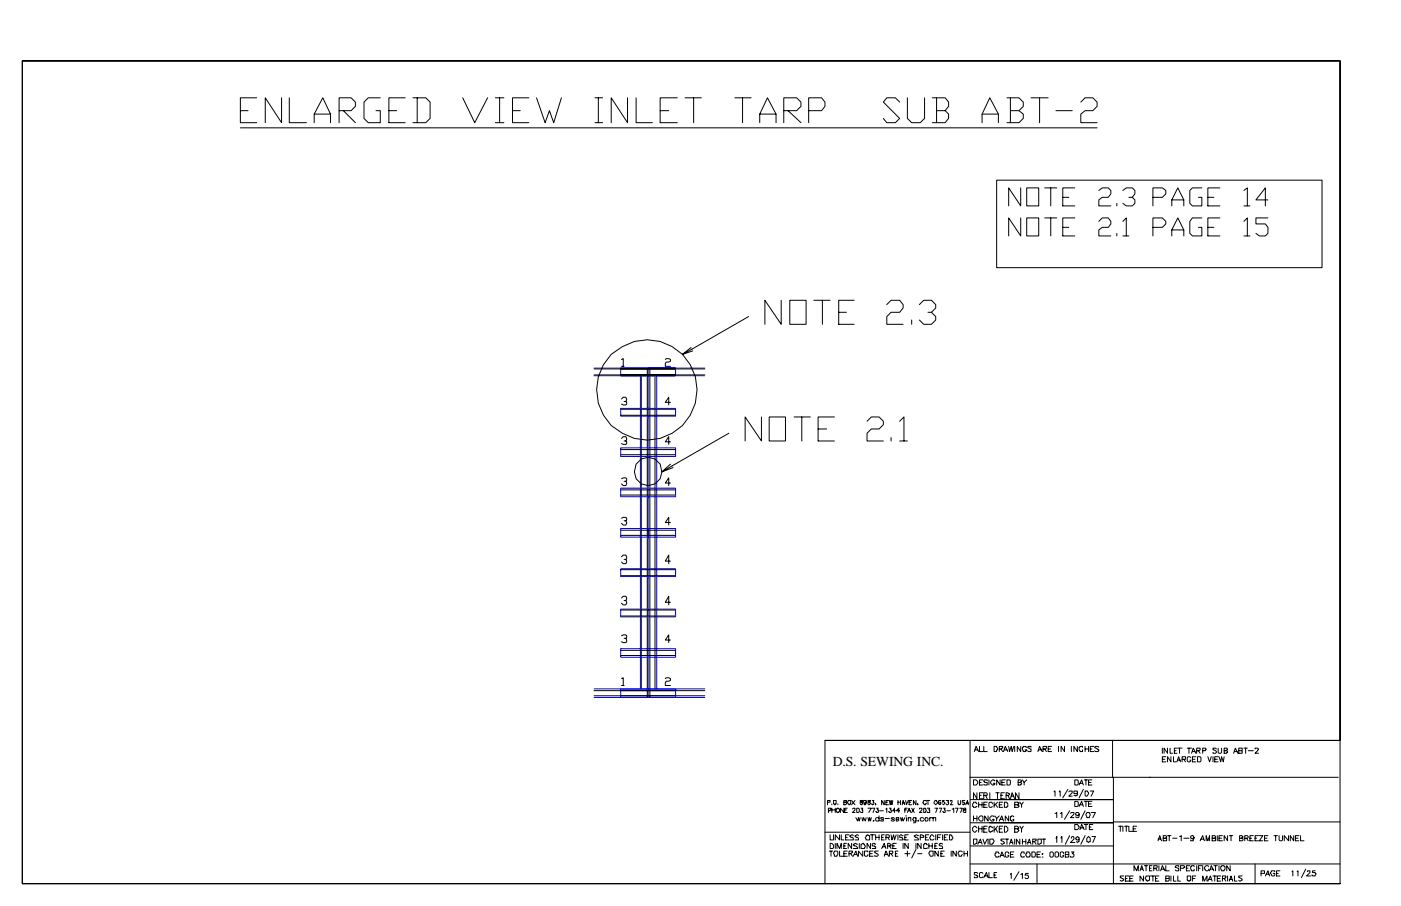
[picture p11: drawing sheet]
<svg xmlns="http://www.w3.org/2000/svg" width="432mm" height="279mm" viewBox="0 0 432 279" stroke-linecap="round" stroke-linejoin="round" font-family="sans-serif">
<defs><g id="words">
<text font-size="4.2" x="256.6" y="236.3">D.S. SEWING INC.</text>
</g></defs>
<g fill="none" stroke="#00f" stroke-width=".31">
<path d="M183.1 113.5h34.1M183.1 115.9h34.1M191.3 113.5h16.9v2.4h-16.9zM197.4 115.9v96.6M199.8 113.5v101.6M202.4 115.9v96.6M191.3 138.1h16.9v2.7h-16.9zM191.3 125.9h16.9v2.4h-16.9zM191.3 150.5h16.9v2.7h-16.9zM191.3 175.4h16.9v2.4h-16.9zM191.3 163h16.9v2.6h-16.9zM191.3 187.9h16.9v2.3h-16.9z"/>
<path d="M183.1 215.1h34.1M183.1 212.5h34.1M191.3 212.5h16.9v2.6h-16.9zM191.3 200h16.9v2.7h-16.9z"/>
</g>
<g fill="none" stroke="#000" stroke-width=".31">
<path d="M6.9 18.8h406.1v209.5h-158.7v44.2M6.9 18.8v253.7h406.1M6.9 18.8h406.1v253.7M74.1 39.4h264M74.1 34.1h2.4M79.1 30.2h-5v7.6h5M86.8 30.2v7.6l-5-7.6v7.6M89.2 30.2v7.6h5.3M96.8 37.8v-2.6l2.7-5 2.4 5v2.6M96.8 35.2h5.1M104.5 34.1h3.7l1.3-1.3v-1.3l-1.3-1.3h-3.7v7.6M105.8 34.1l3.7 3.7"/>
<path d="M117.2 30.2h-3.7l-1.3 1.3v5l1.3 1.3h3.7v-3.7h-1.3M119.9 34.1h2.3M124.9 30.2h-5v7.6h5M127.3 30.2h3.9l1.4 1.3v5l-1.4 1.3h-3.9M128.6 30.2v7.6M142.6 30.2l3.7 7.6 4-7.6M152.7 37.8h2.6M152.7 30.2h2.6M154 30.2v7.6M158 34.1h2.3M163 30.2h-5v7.6h5M165.4 30.2l2.6 7.6 1.3-3.7 1.4 3.7 2.3-7.6"/>
<path d="M183.4 37.8h2.3M183.4 30.2h2.3M184.4 30.2v7.6M193.4 30.2v7.6l-5-7.6v7.6M196.1 30.2v7.6h5M203.5 34.1h2.6M208.8 30.2h-5.3v7.6h5.3M211.1 30.2h5.1M213.8 30.2v7.6M226.5 30.2h5M228.9 30.2v7.6M234.2 37.8v-2.6l2.3-5 2.7 5v2.6"/>
<path d="M234.2 35.2h5M241.6 34.1h3.9l1.4-1.3v-1.3l-1.4-1.3h-3.9v7.6M242.9 34.1l4 3.7M249.2 34.1h4l1.1-1.3v-1.3l-1.1-1.3h-4v7.6M277.3 31.5l-1.3-1.3h-2.7l-1 1.3 5 5-1.3 1.3h-2.7l-1-1.3M279.7 30.2v6.3l1.3 1.3h2.6l1.4-1.3v-6.3M287.3 30.2h4l1.1 1.3v1.3l-1.1 1.3M288.7 34.1h2.6l1.1 1.1v1.3l-1.1 1.3h-4M288.7 30.2v7.6M302.7 37.8v-2.6l2.4-5 2.6 5v2.6M302.7 35.2h5M310.4 30.2h3.7l1.3 1.3v1.3l-1.3 1.3"/>
<path d="M311.4 34.1h2.7l1.3 1.1v1.3l-1.3 1.3h-3.7M311.4 30.2v7.6M317.8 30.2h5.3M320.4 30.2v7.6M325.4 34.1h5.1M333.1 31.5l1.3-1.3h2.4l1.3 1.3v1.3l-1.3 1.3h-2.4l-1.3 1.1v2.6h5M307.2 55.6h100.3v26.9h-100.3zM314.6 57.9v5.6l-3.7-5.6v5.6M316.4 57.9h3.7v5.6h-3.7zM322 57.9h3.7M323.8 57.9v5.6M331.3 57.9h-3.7v5.6h3.7"/>
<path d="M338.7 58.7l1-.8h1.9l.8 .8v1.1l-.8 1.1h-1.9l-1 .7v1.9h3.7M346.1 58.7l1-.8h1.9l.8 .8v1.1l-.8 1.1h-1.1M370.4 57.9h-2.9l-.8 .8v4l.8 .8h2.9v-2.6h-1M376 57.9h-3.7v5.6h3.7M383.4 58.7l1-.8v5.6M314.6 67.2v5.6l-3.7-5.6v5.6M316.4 67.2h3.7v5.6h-3.7zM322 67.2h3.7M323.8 67.2v5.6M327.6 60.9h1.8M327.6 70.1h1.8M331.3 67.2h-3.7v5.6h3.7"/>
<path d="M338.7 68.3l1-1.1h1.9l.8 1.1v.8l-.8 1h-1.9l-1 .8v1.9h3.7M344.2 62.7v.8M344.2 72v.8M346.1 68.3l1-1.1v5.6M346.1 72.8h1.8M349 60.9l.8 .7v1.1l-.8 .8h-1.9l-1-.8M355.3 60.9h2.9l1.1-1.1v-1.1l-1.1-.8h-2.9v5.6M355.3 70.1h2.9l1.1-1v-.8l-1.1-1.1h-2.9v5.6M361.2 63.5v-1.9l1.8-3.7 1.9 3.7v1.9M361.2 72.8v-1.9l1.8-3.7 1.9 3.7v1.9M361.2 61.6h3.7M361.2 70.9h3.7"/>
<path d="M370.4 67.2h-2.9l-.8 1.1v3.7l.8 .8h2.9v-2.7h-1M372.3 60.9h1.8M372.3 70.1h1.8M376 67.2h-3.7v5.6h3.7M383.4 68.3l1-1.1v5.6M383.4 63.5h1.8M383.4 72.8h1.8M390.8 61.6h-3.7l2.9-3.7v5.6M390.8 67.2h-3.7v1.9h2.9l.8 1v1.9l-.8 .8h-1.9l-1-.8M230.7 97.6l-20.4 11.7M240.8 92.6v7.4l-5.1-7.4v7.4M243.4 92.6h5v7.4h-5z"/>
<path d="M250.8 92.6h5.1M253.5 92.6v7.4M258.5 96.3h2.4M263.3 92.6h-4.8v7.4h4.8M273.3 93.9l1.3-1.3h2.7l1 1.3v1.1l-1 1.3h-2.7l-1.3 1.3v2.4h5M281 98.7v1.3M283.4 93.9l1.3-1.3h2.4l1.3 1.3v1.1l-1.3 1.3h-1.1M287.1 96.3l1.3 1.3v1.1l-1.3 1.3h-2.4l-1.3-1.3M183.1 113.8h34.1M183.1 115.6h34.1M188.4 109.3a15.8 15.8 0 0 1 18.8-2.4 15.4 15.4 0 0 1 5.6 21 15.4 15.4 0 0 1-21 5.7 15.3 15.3 0 0 1-3.4-24.3zM191.3 115.6h16.9"/>
<path d="M191.6 110.9l.5-.3v2.4M191.6 113h.8M197.6 115.9v96.6M199.5 113.5v101.6M200.3 113.5v101.6M201.9 115.9v96.6M205.1 110.9l.2-.3h.8l.5 .3v.5l-.5 .3h-.8l-.2 .5v.8h1.5M213 107.2l-2.7 2.1 3.2-1.1M191.3 128.1h16.9M191.3 138.6h16.9M191.3 126.2h16.9M191.6 123l.5-.5h.8l.2 .8-.2 .5h-.5"/>
<path d="M191.6 135.2l.5-.5h.8l.2 .8-.2 .5h-.5M192.9 123.8l.2 .3v.5l-.2 .3h-.8l-.5-.3M192.9 136l.2 .3v.5l-.2 .3h-.8l-.5-.3M206.6 124.1h-1.5l1-1.6v2.4M206.6 136.3h-1.5l1-1.6v2.4M224.6 133.6l-20.6 11.9M234.7 128.6v7.4l-5-7.4v7.4M237.1 128.6h5v7.4h-5zM244.7 128.6h5.1M247.1 128.6v7.4M252.1 132.3h2.7M257.2 128.6h-5.1v7.4h5.1"/>
<path d="M267.2 129.9l1.4-1.3h2.3l1.4 1.3v1.1l-1.4 1.3h-2.3l-1.4 1.3v2.4h5.1M274.6 134.9v1.1M277.3 129.9l1.3-1.3v7.4M277.3 136h2.4M191.3 152.7h16.9M191.3 140.2h16.9M191.3 151.1h16.9M191.6 147.6l.5-.2h.8l.2 .2v.6l-.2 .2h-.5M191.6 159.8l.5-.3h.8l.2 .3v.5l-.2 .3h-.5M192.9 148.4l.2 .6-.2 .8h-.8l-.5-.6M196.1 143.1a4.3 4.3 0 0 1 6.4-1 4.3 4.3 0 0 1 0 6.5 4.3 4.3 0 0 1-6.4-1l-.6-2.1zM206.6 149h-1.5l1-1.6v2.4"/>
<path d="M206.6 143.1l-2.6 2.4 3.4-1.3M191.3 177.5h16.9M191.3 165.1h16.9M191.3 175.7h16.9M191.3 163.5h16.9M191.6 171.7l.5-.5h.8l.2 1-.2 .3h-.5M192.9 160.6l.2 .5-.2 .8h-.8l-.5-.5M192.9 172.5l.2 .5-.2 .8h-.8l-.5-.5M206.6 161.1h-1.5l1-1.6v2.4M206.6 173h-1.5l1-1.8v2.6M191.3 190h16.9M191.3 188.1h16.9"/>
<path d="M191.6 184.4l.5-.5h.8l.2 .8-.2 .5h-.5M191.6 196.1l.5-.3h.8l.2 .3v.5l-.2 .2h-.5M192.9 185.2l.2 .5-.2 .8h-.8l-.5-.5M192.9 196.8l.2 .6v.5l-.2 .3h-.8l-.5-.3M206.6 185.7h-1.5l1-1.8v2.6M206.6 197.4h-1.5l1-1.6v2.4M183.1 214.6h34.1M183.1 213h34.1M191.3 214.6h16.9M191.3 202.1h16.9M191.3 200.6h16.9M191.6 209.3l.5-.3v2.4"/>
<path d="M191.6 211.4h.8M205.1 209.3l.2-.3h.8l.5 .3v.5l-.5 .3h-.8l-.2 .5v.8h1.5M254.3 228.3h158.7M299 239.7h44.2M299 228.3v44.2M300.3 231.8l.5-1.6 .8 1.6M300.6 231.2h.8M301.9 230.2v1.6h1M303.2 230.2v1.6h1.1M306.4 230.2h.8l.2 .5-.2 1.1h-.8zM308 231l1-.3v-.5h-1v1.6M308.5 231l.5 .8"/>
<path d="M309.3 231.8l.5-1.6 .8 1.6M309.6 231.2h.8M310.9 230.2l.2 1.6 .6-1.6 .2 1.6 .6-1.6M312.7 230.2v1.6M314.6 230.2v1.6l-1.1-1.6v1.6M316.4 230.5h-.2v-.3h-.8v.3h-.3v.7l.3 .6h.8l.2-.6h-.5M317.8 230.5v-.3h-.8l-.3 .3 1.1 .5v.8h-.8l-.3-.3M319.9 231.8l.5-1.6 .8 1.6M320.1 231.2h.8M321.5 231h.8l.2-.3v-.5h-1v1.6M322 231l.5 .8M323.1 231h.7"/>
<path d="M324.1 230.2h-1v1.6h1M326.2 230.2v1.6M328.1 230.2v1.6l-1.1-1.6v1.6M330.2 230.2v1.6M332.1 230.2v1.6l-1.1-1.6v1.6M333.6 230.5v-.3h-.8v.3h-.2v.7l.2 .6h.8v-.6M334.4 231h1.1M334.4 230.2v1.6M335.5 230.2v1.6M336 231h.5M337.1 230.2h-1.1v1.6h1.1M338.7 230.5l-.3-.3h-.8l-.3 .3 1.1 .5 .3 .5-.3 .3h-.8l-.3-.3"/>
<path d="M342.9 228.3v11.4M354.3 239.7h58.2M354.5 239.7h-11.3v32.8M358.2 230.7v1.6M358.2 234.2h.8M359.3 233.4h-1.1v1.5h1.1M359.8 230.7v1.6l-1-1.6v1.6M360.6 230.7v1.6h.8M360.9 233.4v1.5l-1.1-1.5v1.5M361.7 233.4v1.5h.8M361.9 231.5h.6M362.7 230.7h-.8v1.6h.8"/>
<path d="M362.7 234.9l.6-1.5 .5 1.5M363 230.7h1.3M363 234.4h.8M363.5 230.7v1.6M364.3 234.2h1.1v-.8h-1.1v1.5M364.9 234.2l.5 .7M365.9 230.7h1.3M366.4 230.7v1.6M367 233.6l-.3-.2h-.5l-.3 .2v1.1l.3 .2h.5l.3-.2v-.3h-.3M367.2 232.3l.6-1.6 .8 1.6M367.5 231.8h.8M367.5 234.2h.8"/>
<path d="M368.6 233.4h-1.1v1.5h1.1M368.8 231.5h.8l.3-.3v-.5h-1.1v1.6M369.1 233.4h.8l.3 .2v1.1l-.3 .2h-.8zM369.4 231.5l.5 .8M370.7 231.5h.8l.2-.5-.2-.3h-.8v1.6M372.3 233.4l.5 1.5 .5-1.5M373.9 233.4v1.5M374.4 234.2h.8M374.9 231l-.3-.3h-.7v.5l1 .6-.3 .5h-.7v-.3M375.4 230.7v1.3l.3 .3h.5l.3-.3v-1.3M375.4 233.4h-1v1.5h1M375.7 233.4l.5 1.5 .3-1.5 .5 1.5 .3-1.5"/>
<path d="M377.3 231.5l1.1-.3-.3-.5h-.8v1.6h.8v-.3h.3v-.2l-.6-.3M380.2 232.3l.5-1.6 .8 1.6M380.5 231.8h.8M381.8 231.5h.8l.3-.3v-.5h-1.1v1.6h1.1v-.8h-.3M383.4 230.7h1M383.9 230.7v1.6M384.7 231.5h1.6M386.8 231v-.3h.8l.3 .3v.2h-.3v.3l-.8 .8h1.1M254.3 256.6h44.7M255.1 247.4h.8v-.5h-.8v1.3M255.3 250h.6v-.2h.2v-.6h-.8v1.4M255.9 257.4v1.6h1v-1.6"/>
<path d="M256.4 247.9v.3zM256.4 249.2v1.4M256.4 249.8h1M256.9 246.9h.8v1h-.3v.3l-.5-.3zM257.4 249.2v1.4M257.7 249.5h.3v-.3h.5v.3h.3v.8h-.3v.3h-.5v-.3h-.3zM258.2 247.9v.3zM258.8 257.4v1.6l-1.4-1.6v1.6M259.3 257.4v1.6h.8M260.1 249.2v1.4l-1.1-1.4v1.4M260.1 247.4h.8v-.5h-.8v1.3h.5l.3-.3v-.5h-.3M260.3 249.8h.6"/>
<path d="M260.6 258.2h.5M261.1 249.2h-.8v1.4h.8M261.4 246.9h.8v1a.56 .56 0 0 1-.8 0 .56 .56 0 0 1 0-.8zM261.7 257.4h-1.1v1.6h1.1M262.5 246.9l1 1.3M262.7 249.5l.3-.3h.5v.6l-.8 .8h.8M263 257.7l-.3-.3-.8 .3 .3 .5h.5l.3 .3v.5h-1.1M263.5 246.9l-1 1.3M263.8 252.1l.5 1.1 .3-1.1 .2 1.1 .3-1.1M264.1 249.2h.5l.2 .3v.8l-.2 .3h-.5zM264.6 257.7l-.3-.3-.8 .3 .3 .5h.5l.3 .3v.5h-1.1M265.1 246.9l.3 .5 .5 .2-.3 .6-.5-.3v-.5h.5l.3-.5z"/>
<path d="M265.4 249.2h.5l-.3 .6h.3v.8h-.5l-.3-.3M265.6 252.1l.3 1.1 .3-1.1 .5 1.1 .3-1.1M267 257.7h.2v-.3l.8 .3v1.3h-1l-.3-.5zM267 247.1v.3l-.6 .2-.2-.2v-.5h.8v1h-.3v.3l-.5-.3M267.5 246.9v.2l.8 .5-.3 .6-.5-.3v-.5h.5l.3-.5zM267.5 249.2h1.1l-.8 1.4M267.5 252.1l.3 1.1 .2-1.1 .3 1.1 .3-1.1M268.3 257.4h1.3M268.8 249.2h.8l-.5 1.4M268.8 246.9h.5l-.2 .5h.2v.5l-.2 .3-.5-.3M268.8 257.4v1.6M269.1 253.2l.2-.3v.3z"/>
<path d="M269.9 247.9v.3M269.9 258.2h1M269.9 257.4v1.6M270.1 249.2h.6l-.3 .6 .5 .2-.2 .6h-.6v-.3h-.2M270.9 252.4l-.2-.3h-.6l-.2 .3v.5l.2 .3h.6l.2-.3M270.9 251.6v1.6M270.9 257.4v1.6M271.2 250h1.1M271.7 258.2h.6M272.3 252.4v-.3h-.8l.2 .6h.6v.5h-.8v-.3M272.5 257.4h-.8v1.6h.8M272.5 246.9v1.3l-.8-1.3v1.3"/>
<path d="M272.8 252.4h1.3M273 258.2h1.1v-.5l-.3-.3h-.8v1.6M273 249.5l.3-.3v1.4M273 247.4h.6M273.6 258.2l.5 .8M273.8 246.9h-.8v1.3h.8M274.1 249.2h.5l-.2 .6 .5 .2-.3 .6h-.5v-.3h-.3M274.1 246.9l.3 1.3 .2-1.3 .3 1.3 .3-1.3M274.6 257.4l.3 1.6 .5-1.6 .3 1.6 .5-1.6M275.7 252.4l-.3-.3h-.5l-.3 .3 1.1 .5-.3 .3h-.5l-.3-.3M276 250h-.8l.5-.8v1.4M276.2 252.7h.8v-.6h-.8v1.1h.6l.2-.3"/>
<path d="M276.8 246.9v1.3M276.8 257.4v1.6M276.8 247.4h.7M277.3 250h-1.1l.8-.8v1.4M277.5 252.1l.3 1.1 .3-1.1 .2 1.1 .6-1.1M277.5 246.9v1.3M278.1 248.2l.2-1.3 .6 1.3M278.1 247.6h.8M278.3 257.7l-.5-.3-.5 .3v.5h.8l.2 .6v.2h-1M278.9 258.2h.5M278.9 249.8h.5M279.1 251.6h.3z"/>
<path d="M279.1 246.9l.3 1.3 .5-1.3M279.4 252.1v1.1M279.7 249.2h-.8v1.4M279.7 250.6l.5-1.4 .5 1.4M279.9 257.4h-1v1.6h1M279.9 252.4l.3-.3h.5v1.1M279.9 250h.6M279.9 252.1v1.1M280.2 247.4h.5M281 246.9h-.8v1.3h.8M281 249.2l.8 1.4M281.8 249.2l-.8 1.4"/>
<path d="M282.3 246.9v1.3l-.8-1.3v1.3M282.3 252.1v1.4l-.3 .2h-.5M282.3 252.4l-.3-.3h-.5l-.2 .6 .2 .5h.5l.3-.3M282.8 253.2l.3-.3v.3zM282.8 247.9v.3M283.1 257.7l-.5-.3-.8 .3 .2 .5h.6l.5 .6v.2h-1.3M283.4 249.5v-.3h.8v.6l-.8 .8h.8M283.6 258.2h1.1v-.5l-1.1-.3v1.6M284.7 249.2h.5l.3 .6-.3 .8h-.5zM284.7 252.4l-.3-.3h-.5l-.3 .3v.5l.3 .3h.5l.3-.3M285.2 252.1h.6l.2 .3v.5l-.2 .3h-.6l-.2-.5zM285.2 258.2h.6"/>
<path d="M285.5 247.1v-.2h-.8v.2a.56 .56 0 0 0 0 .8 .56 .56 0 0 0 .8 0v-.3M285.8 249.2h.7l-.2 .6h.2v.8h-.7v-.3M285.8 246.9h.7M286 246.9v1.3M286.3 257.4h-1.1v1.6h1.1M286.5 252.4l.3-.3h.5l.3 .3v.8M286.5 252.1v1.1M287.6 252.4v-.3h.8v1.1M287.9 258l-.8-.6-.6 .8 .3 .8h.8l.3-.2M288.1 246.9h.6l.2 .5-.5 .8-.5-.6zM288.1 249.2h.8l-.5 1.4M288.4 257.4v1.6"/>
<path d="M288.9 258.2h.8M289.5 249.2h.7l-.5 1.4M290 257.4h-1.1v1.6M290 246.9h-.5l-.3 .2v.8l.5 .3v-.3h.3v-.5h-.8v.2M290.5 257.4v1.6M290.8 249.2h.5l-.3 .6h.3v.8h-.5v-.3h-.3M291 246.9h-.5v.5l.3-.3 .5 .5-.5 .6-.3-.3M291 258.2h.6M291.6 246.9h.8l-.3 .5h.3v.5l-.3 .3-.5-.3M291.8 250h1.1M292.1 257.4h-1.1v1.6h1.1M292.6 257.4h.6l.5 .8-.3 .8h-.8z"/>
<path d="M292.9 247.1v-.2h.5v.5l-.5 .8h.8M293.4 249.5l.6-.3v1.4M294.5 249.2h.8l-.6 1.4M295.3 246.9v1h.2v.3l.6-.3v-1M295.8 249.2h.8l-.5 1.4M297.1 249.2l-.2 .3 .2 .3h.6v.8h-.6l-.2-.3 .2-.5h.6v-.6zM297.4 246.9h-.8v.5h.5v.2h.3l-.3 .6-.5-.3M297.7 248.2l.5-1.3 .2 1.3M297.9 247.6h.5M299.2 246.6h44M299.2 253.7h44M300 240.5h.8l.6 .5v.6l-.6 .5h-.8z"/>
<path d="M300 258.8h1.1v1.3l-1.1 .2zM300 251.6v1.6M300 252.4h1.1M301.1 247.9l-.3-.5h-.8l-.2 .5v.8h.2v.3h.8v-.3h.3M301.1 244.5v1.8l-1.1-1.8v1.8M301.1 255.3l-.5-.5-.8 .5v.8l.5 .5 .8-.5M301.1 251.6v1.6M301.6 248.2h1.1M301.6 255.6h1.1M301.6 247.4v1.6M301.6 254.8v1.8M301.6 259.8h.8"/>
<path d="M301.9 241.3h.5M301.9 245.3h.5M302.2 251.6h.5l.2 .3v1l-.2 .3h-.5l-.6-.5v-.6zM302.7 247.4v1.6M302.7 254.8v1.8M302.9 240.5h-1v1.6h1M302.9 244.5h-1v1.8h1M302.9 258.8l.6 1.5 .8-1.5M303.2 245.3h1.1v-.6l-.3-.2h-.8v1.8M303.2 248.2h.8M303.2 255.6h.8M303.7 245.3l.6 1"/>
<path d="M304.3 240.8v-.3h-.8l-.3 .3 .3 .5h.8v.8h-.8l-.3-.3M304.3 247.4h-1.1v1.6h1.1M304.3 254.8h-1.1v1.8h1.1M304.5 251.6v1.6l-1-1.6v1.6M304.5 258.8v1.5M304.8 240.5v1.6M305.1 258.8h1l.3 .8-.5 .7h-.8zM305.1 244.5v1.8M305.9 247.9l-.3-.5h-.5l-.3 .2v1.1l.3 .3h.5l.3-.3M305.9 255.3v-.2l-.6-.3-.5 .3v1.3l.5 .2 .6-.2v-.3M306.4 251.9l-.3-.3h-.5l-.5 .5v.6l.5 .5h.5l.3-.5h-.5M306.4 247.4v1.6"/>
<path d="M306.4 254.8v1.8M306.7 240.8h-.3v-.3h-.5l-.6 .5v.6l.6 .5h.5v-.3h.3v-.2h-.6M306.7 251.6l.5 .8v.8M306.9 248.2l.5 .8M306.9 244.5h1.1M306.9 255.6l.5 1M307.4 247.4l-1 1M307.4 244.5v1.8M307.4 254.8l-1 1.3M308 253.2l.8-1.6 .5 1.6M308 248.2h.8M308 255.6h.8"/>
<path d="M308 251.6l-.8 .8M308.2 240.5v1.6l-1-1.6v1.6M308.2 252.7h.8M308.5 245.3h.5M308.8 241.3h.8M309 247.4h-1v1.6h1M309 254.8h-1v1.8h1M309.6 247.4h.8l.2 .5v.8h-.2v.3h-.8zM309.6 254.8h.5l.5 .5v.8l-.5 .5h-.5zM309.6 244.5h-1.1v1.8h1.1M309.6 258.8h-1.1v.5l1.1 .5v.3l-.6 .2-.5-.2M309.8 240.5h-1v1.6h1"/>
<path d="M309.8 258.8h1.1M310.1 245.3h.8l.2-.6-1-.2v1.8M310.4 240.5h.7l.3 .3v1l-.3 .3h-.7zM310.4 258.8v1.5M310.6 245.3l.5 1M310.9 251.6v1.6l-1.1-1.6v1.6M311.4 246.3l.5-1.8 .8 1.8M311.4 259.8h.8M311.7 245.5h.8M312.5 251.9l-.3-.3h-.5v.3h-.3v1h.3v.3h.5l.3-.3v-.2h-.3M312.7 248.2h1.1v-.3h.3l-.3-.5h-1.1v1.6h1.1l.3-.3v-.3l-.6-.2M312.7 255.6h1.1l.3-.3-.6-.5h-.8v1.8h.8l.6-.5-.6-.5"/>
<path d="M312.7 258.8v1.5M313.8 241.3h.8v-.3h.3l-.3-.5h-.8v1.6h.8v-.3h.3v-.2l-.6-.3M314.1 244.5v1.8l-1.1-1.8v1.8M314.3 247.4l.6 .8v.8M314.3 258.8v1.5l-1-1.5v1.5M314.3 254.8l.6 .8v1M315.1 240.5l.5 .8v.8M315.1 258.8v1.5M315.1 259.6h1.1M315.4 247.4l-.5 .8M315.4 254.8l-.5 .8M316.2 258.8v1.5"/>
<path d="M316.4 240.5l-.8 .8M316.7 259.8h.8M318.3 259.6l1.1-.3v-.5h-1.1v1.5M318.8 259.6l.6 .7M319.9 258.8h1v1.3l-1 .2zM321.2 258.8h1.1M321.7 258.8v1.5M324.9 244.2v-.3h.3v1.6M325.2 250.8l.5-.2v1.5M325.4 258.5l.3-.5v1.8M326.5 244.2v-.3h.3v1.6M326.8 250.8l.5-.2v1.5"/>
<path d="M327 258.5l.3-.5v1.8M329.1 243.4l-1.5 2.7M329.4 244.2l.3-.3h.8v.6l-1.1 1h1.1M329.7 250l-1.6 2.7M329.7 257.7l-1.4 2.6M329.9 250.8l.3-.2h.8v.5l-1.1 1h1.1M330.2 258.5l.3-.5 .5 .2v.6l-1.1 1h1.4M331.3 240.5h.8l.2 .3v1l-.2 .3h-.8zM331.3 247.1h.8l.2 .3v1l-.2 .3h-.8zM331.3 254.3h.8l.2 .5h.3v.5l-.5 .6h-.8zM332.1 244.5v.2h-1.1v-.8h1.1v1.4l-.6 .2-.5-.2M332.6 242.1l.8-1.6 .5 1.6"/>
<path d="M332.6 248.7l.8-1.6 .5 1.6M332.6 251.1v.3l-.5 .2-.6-.2v-.6l.3-.2h.5l.3 .2v1.1l-.3 .2h-.5l-.3-.2M332.6 258.8l-.3 .2h-.5v-.2h-.3l.6-.8 .5 .2v1.4l-.5 .2-.3-.2M332.8 255.9l.6-1.6 .8 1.6M332.8 241.6h.8M332.8 248.2h.8M333.1 255.3h.8M333.9 243.4l-1.3 2.7M334.2 240.5h1M334.2 247.1h1M334.2 254.3h1M334.4 243.9h.8l.3 .6-.5 1-.6-.2z"/>
<path d="M334.4 250l-1.3 2.7M334.4 257.7l-1.3 2.6M334.7 240.5v1.6M334.7 247.1v1.6M334.7 254.3v1.6M335 250.6h.8l.2 .5-.2 1h-.8l-.3-.7zM335 258.5l.5-.5 .5 .5v1.1l-.5 .2-.5-.2zM335.5 241.3h.8M335.5 247.9h.8M335.8 255.1h.5M336 243.9h1.1l-.8 1.6M336.3 250.6h1.3l-.8 1.5"/>
<path d="M336.5 240.5h-1v1.6h1M336.5 247.1h-1v1.6h1M336.5 258h1.1l-.8 1.8M336.8 254.3h-1v1.6h1M343.2 253.5h69.8M344.8 254.8h1M345.3 254.8v1.6M346.1 254.8v1.6M346.6 254.8h1.1M347.1 254.8v1.6M347.9 254.8v1.6h1.1M349.2 255.6h.8"/>
<path d="M350.3 254.8h-1.1v1.6h1.1M356.9 259.3l.6-1.6 .5 1.6M356.9 258.8h.8M358.5 258.5h.8l.3-.3-.3-.5h-.8v1.6h1.1v-.8h-.6M359.8 257.7h1.1M360.4 257.7v1.6M361.4 258.5h1.3M363.5 258l.6-.3v1.6M364.9 258.5h1.5M368 258.2l-.5 .6-.5-.3v-.5l.2-.3h.6l.2 .8-.2 .8h-.8v-.3M369.9 259.3l.8-1.6 .5 1.6M370.2 258.8h.7"/>
<path d="M371.7 259.3v-1.6l.6 1.6 .5-1.6v1.6M373.6 258.5h.8l.2-.3-.2-.5h-.8v1.6h1v-.8h-.5M375.2 257.7v1.6M375.7 258.5h.8M376.8 257.7h-1.1v1.6h1.1M378.4 257.7v1.6l-1.1-1.6v1.6M378.9 257.7h1M379.4 257.7v1.6M382.1 258.5h.8v-.3h.2l-.2-.5h-.8v1.6h.8l.2-.3v-.2l-.5-.3M383.6 258.5h.8l.3-.5-.3-.3h-.8v1.6M384.2 258.5l.5 .8M385.2 258.5h.6"/>
<path d="M386.3 257.7h-1.1v1.6h1.1M386.8 258.5h.5M387.9 257.7h-1.1v1.6h1.1M388.1 257.7h1.1l-1.1 1.6h1.1M389.7 258.5h.8M390.8 257.7h-1.1v1.6h1.1M392.6 257.7h1.1M393.2 257.7v1.6M394.2 257.7v1.3l.3 .3h.5l.3-.3v-1.3M397.1 257.7v1.6l-1.3-1.6v1.6M398.7 257.7v1.6l-1-1.6v1.6M399.3 258.5h.7"/>
<path d="M400.3 257.7h-1v1.6h1M400.8 257.7v1.6h1.1M255.6 262.5h1M255.9 260.1h.5l.5 .5v.8l-.3 .3h-.7zM256.1 262.5v1.6M257.2 262.5h.8l.2 .2v.8l-.2 .6h-.8v-.6l-.3-.2zM257.4 260.1v1.6M258 261.7v-1.6l.8 1.6 .5-1.6v1.6M258.8 262.5v1.6h1M260.1 260.9h.5M260.1 263.3h.8M260.9 260.1h-.8v1.6h.8"/>
<path d="M261.1 262.5h-1v1.6h1M261.7 263.3l1-.3v-.5h-1v1.6M262.2 263.3l.5 .8M262.5 260.1v1.6l-1.1-1.6v1.6M263 264.1l.8-1.6 .5 1.6M263.3 263.5h.8M264.3 260.3l-.5-.2-.8 .2 .3 .6h.5l.5 .5v.3h-1.3M264.8 260.1v1.6M265.4 260.3l.5-.2 .5 .2 .3 .6-.3 .8h-1zM265.9 262.5v1.6l-1.3-1.6v1.6M267.5 262.7v-.2h-1.1v1.3l.3 .3h.5l.3-.6M268 263.3h.8"/>
<path d="M268.3 260.1v1.6l-1.1-1.6v1.6M269.1 262.5h-1.1v1.6h1.1M269.9 260.3h-.3v-.2h-.5l-.3 .2v.6h.8v.2h.3v.6h-1.1M270.7 262.5h-1.1v.5l1.1 .5-.3 .6h-.8v-.3M271.7 261.7l.8-1.6 .5 1.6M272 261.1h.8M272.5 264.1l.5-1.6 .8 1.6M272.8 263.5h.8M273.6 260.9h1v-.6l-1-.2v1.6M274.1 263.3h.8l.3-.3v-.5h-1.1v1.6M274.1 260.9l.5 .8M274.6 263.3l.6 .8"/>
<path d="M275.2 260.9h.5M276 263.3h.5M276.2 260.1h-1v1.6h1M276.8 262.5h-.8v1.6h.8M278.3 260.1v1.6M278.9 263.3h1.6M279.7 262.5v1.6M279.9 260.1v1.6l-1-1.6v1.6M282.3 260.1v1.6M282.3 261.9l-1.3 2.7M282.8 263.3h1.4M283.9 260.1v1.6l-1.1-1.6v1.6"/>
<path d="M285.8 260.6l-.3-.5h-.5v.2h-.3v1.4h1.1v-.3M286.3 260.9h1M286.3 260.1v1.6M286.5 262.5h1.1v1.3l-.3 .3h-.5l-.3-.3-.2-.5zM287.3 260.1v1.6M288.1 260.9h.6M288.9 260.1h-.8v1.6h.8M289.2 262.5v1.6l-1.1-1.6v1.6M290 263.3h.5M290.5 260.3l-.3-.2h-.5v.2h-.2l.2 .6h.5l.3 .2v.6h-1M291 262.5h-1v1.6h1M293.2 262.5v1.6"/>
<path d="M294.7 262.5v1.6l-1-1.6v1.6M296.6 262.7l-.3-.2h-.8l-.2 .5 .2 1.1h.8l.3-.6M297.1 263.3h1.1M297.1 262.5v1.6M298.2 262.5v1.6M299 266.4h114M299.2 260.9h44M301.4 269.3l-.3-.2h-.8v.5l.3 .3h.5v.2h.3l-.3 .6h-.8v-.3M301.4 260.3l.8-1.5 .5 1.5M302.9 269.3l-.2-.2h-.5l-.3 .2v1.1l.3 .3h.5l.2-.3M303.2 270.7l.8-1.6 .5 1.6M303.5 270.1h.8"/>
<path d="M304.8 269.1v1.6h1.1M306.4 269.9h.5M307.2 269.1h-.8v1.6h.8M308 263.3l-.3-.6h-.8v.6h-.2l.2 1h.8v-.2h.3M308.2 264.3l.6-1.6 .8 1.6M308.5 263.8h.8M310.9 263.3l-.3-.6h-.5l-.3 .3v1.1l.3 .2h.5l.3-.2v-.3h-.3M311.1 260.3l.6-1.5 .5 1.5M311.4 269.6l.3-.3v1.6M311.4 263.5h.8M312.5 262.7h-1.1v1.6h1.1M314.1 268.8l-1.6 2.7"/>
<path d="M314.6 269.6l.5-.3v1.6M315.6 263.3v-.6h-.7l-.3 .6v.8h.3v.2h.7v-.2M316.4 262.7h.8l.3 .6v.8h-.3v.2h-.8l-.2-.5zM316.7 260.3l.5-1.5 .6 1.5M317 269.3h-.8l-.3 .6h.8l.3 .2v.6l-.3 .2h-.5l-.3-.2M318 262.7h.8l.3 .3v1.1l-.3 .2h-.8zM319.6 266.4v6.1M319.6 263.5h.8M320.7 262.7h-1.1v1.6h1.1M321.2 263.3h.3l-.3 .2zM321.2 264.3h.3zM323.6 263a.66 .66 0 0 1 1 0v1.1l-.2 .2h-.6l-.2-.2z"/>
<path d="M325.4 262.7h.6l.2 .3v1.1l-.2 .2h-.6l-.2-.2v-1.1zM327.8 263.3l-.2-.6h-.6l-.2 .3v1.1l.2 .2h.6l.2-.2v-.3h-.2M328.3 263.5h1.1v-.8h-1.1v1.6h1.1v-.8h-.3M330.2 262.7h.8l-.5 .6 .5 .2v.6l-.3 .2h-.8v-.2M346.3 270.1h-1v.6l1 .5v.3l-.5 .2-.5-.2M346.9 270.9h.5M347.9 270.1h-1v1.6h1M348.2 270.9h.8M349.2 270.1h-1v1.6h1M349.5 268.6v-1.6l.8 1.6 .5-1.6v1.6M351.4 268.6l.5-1.6 .5 1.6M351.6 268h.6"/>
<path d="M352.4 270.1v1.6l-1-1.6v1.6M352.7 267h1M353.2 270.1h1.1v1.4l-.6 .2-.5-.2-.2-.6zM353.2 267v1.6M354.3 267.8h.5M354.5 270.1h1.4M355.1 267h-.8v1.6h.8M355.3 270.1v1.6M355.6 267.8h.8l.3-.3v-.5h-1.1v1.6M356.1 267.8l.6 .8M356.1 270.9h.6M357.2 270.1h-1.1v1.6h1.1"/>
<path d="M357.2 267v1.6M357.7 268.6l.5-1.6 .8 1.6M358 268h.8M359.3 267v1.6h1.1M359.3 270.9h.8l.3-.2v-.6h-1.1v1.6h.8l.3-.2v-.6h-.3M360.9 270.1v1.6M361.7 270.1v1.6h.8M363 270.1v1.6h.8M363.3 267.2v-.2h-.8l-.3 .2v.3l1.1 .3v.8h-.8l-.3-.3M363.8 267.8h1.1l.2-.6-.2-.2h-1.1v1.6M365.7 267.8h.5M365.9 270.1h1.1v1.4h-.3v.2h-.5v-.2h-.3z"/>
<path d="M366.7 267h-1v1.6h1M367.5 270.9h.8M368 267.2v-.2h-.8v.2h-.2v.8l.2 .6h.8v-.6M368.6 270.1h-1.1v1.6M368.8 267v1.6M369.4 267.8h.5M370.4 267h-1v1.6M370.7 271.7v-1.6l.5 1.6 .8-1.6v1.6M370.7 267v1.6M372.3 271.7l.8-1.6 .5 1.6M372.5 267.2l-.2-.2h-.6l-.5 .5v.5h.3l.2 .6h.6l.2-.6M372.5 271.2h.8"/>
<path d="M372.8 268.6l.5-1.6 .8 1.6M373.1 268h.8M373.9 270.1h1M374.1 267h1.1M374.4 270.1v1.6M374.6 267v1.6M375.2 270.9h.8M375.7 267v1.6M376.2 267.2h.3v-.2h.8v.2h.3v.8l-.3 .6h-.8l-.3-.6zM376.2 270.1h-1v1.6h1M376.8 270.9h.8v-.2h.2v-.6h-1v1.6M377.3 270.9l.5 .8"/>
<path d="M378.4 270.1v1.6M378.9 271.7l.5-1.6 .5 1.6M378.9 271.2h.8M379.1 267v1.6l-1-1.6v1.6M380.5 270.1v1.6h.8M382.9 270.1h-1.1v.6l1.1 .5v.3l-.6 .2-.5-.2M386.8 266.4v6.1M388.7 269.3h1v-.7h-1v1.5M390 270.1l.8-1.5 .5 1.5M390.3 269.6h.8M392.9 268.8v-.2h-1.1l-.2 .7 .5 .8h.5l.3-.2v-.6h-.5M393.4 269.3h.6"/>
<path d="M394.5 268.6h-1.1v1.5h1.1M398.2 268.8l.3-.2v1.5M399.8 268.8l.2-.2v1.5M402.4 268l-1.3 2.7M403 268.8v-.2h.8v.5l-1.1 1h1.3M405.3 268.6h-.8v.5h.8v.2h.3l-.3 .8h-.8v-.2h-.2"/>
</g>
<use href="#words"/>
</svg>
